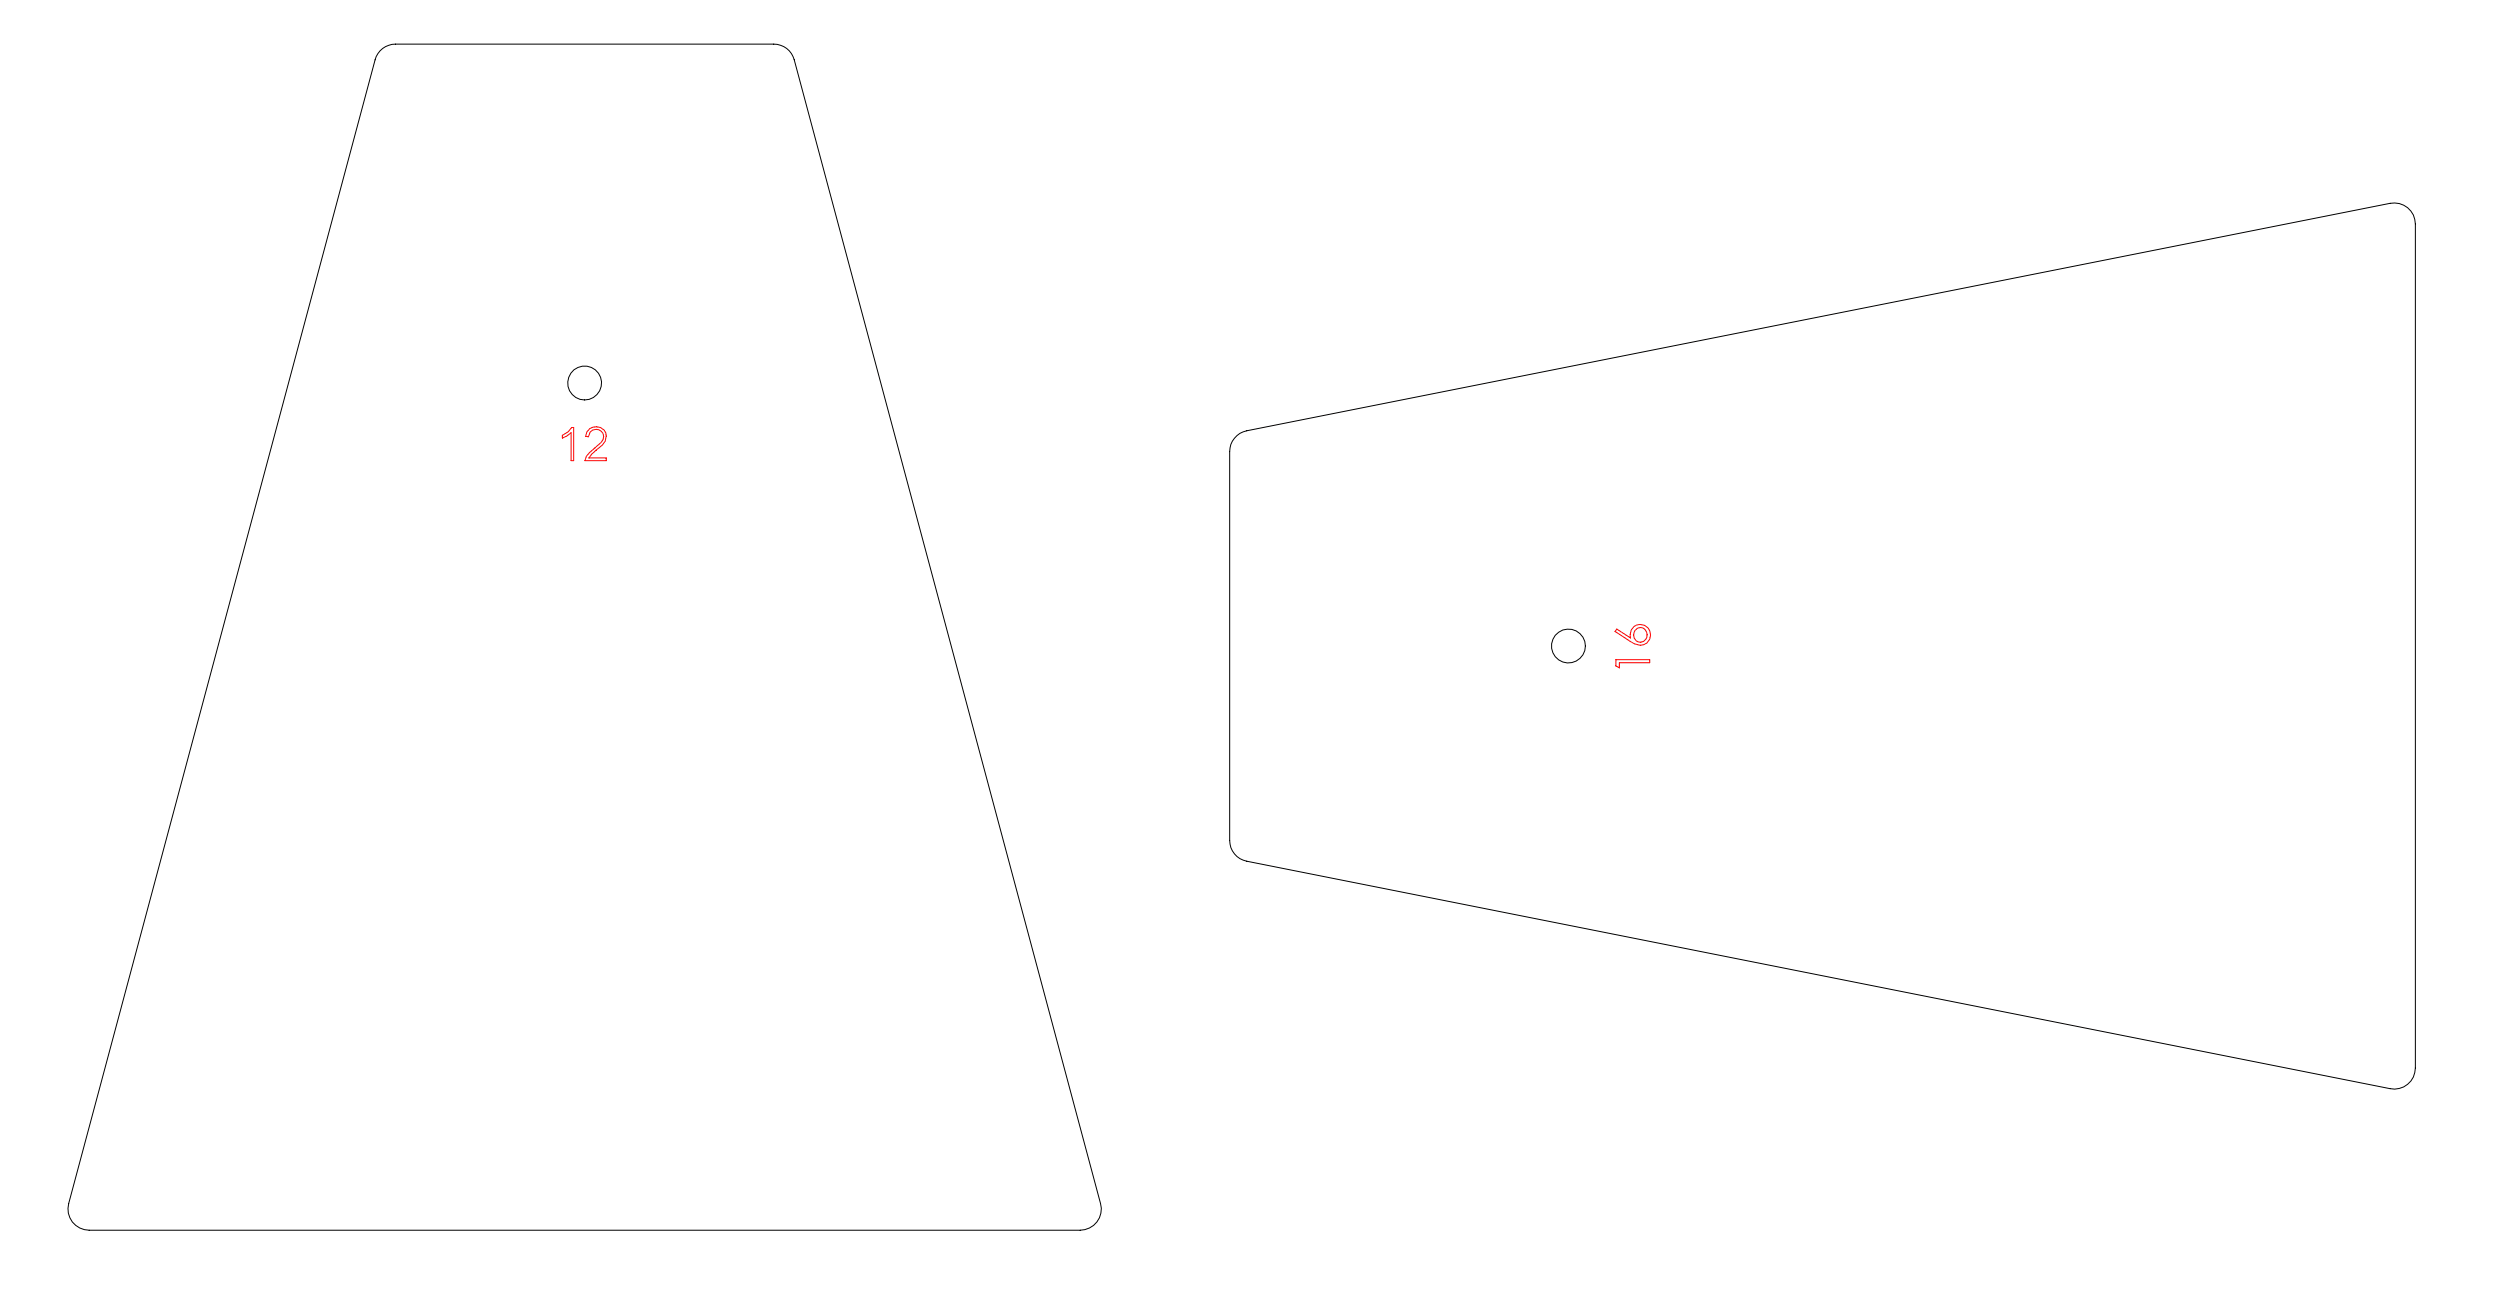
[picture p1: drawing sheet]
<svg xmlns="http://www.w3.org/2000/svg" width="752mm" height="387mm" viewBox="0 0 752 387" stroke-linecap="round" stroke-linejoin="round" font-family="sans-serif">
<g fill="none" stroke="#000" stroke-width=".3">
<path d="M114 15.2a6.3 6.3 0 0 1 4.6-2h113.5a6.3 6.3 0 0 1 6.1 4.7l91.9 342.9a6.3 6.3 0 0 1-6.1 8h-297.3a6.3 6.3 0 0 1-6.1-8l91.9-342.9 .3-.9zM371 130.6l.9-.7 2-.7 342.9-68.2a6.3 6.3 0 0 1 7.6 6.2v253a6.3 6.3 0 0 1-7.6 6.2l-342.9-68.2a6.3 6.3 0 0 1-5.1-6.2v-116.6a6.1 6.1 0 0 1 2.2-4.8z"/>
<circle cx="175.3" cy="114.8" r="5.1"/>
<circle cx="470.4" cy="193.7" r="5.1"/>
</g>
<path d="M168.7 130.5l1.7-1.1 1.1-1.2h.5v9.9h-.7v-8.3l-1.4 1-1.2 .5zM176.8 128.5a3.1 3.1 0 0 1 4.5 .5 3.1 3.1 0 0 1-.7 4.5l-3.2 2.7-.8 1.1h5.2v.8h-6.4l.5-1.3 .8-1.1 3.6-3.1a2.26 2.26 0 0 0 0-3.3 2.26 2.26 0 0 0-3.3 .2l-.5 1.5-.9-.2 .4-1.3zM484.6 197.8h10.2v.9h-9.1v1.5l-1.1-.6zM484.9 188.6l4.1 2.7a3.1 3.1 0 0 1 2.4-4 3.1 3.1 0 0 1 3.7 2.8 3.1 3.1 0 0 1-3.2 3.4l-1.7-.5-5.8-3.7zM490.4 189a2.09 2.09 0 0 1 2.9-.3 2.09 2.09 0 0 1 .3 3 2.09 2.09 0 0 1-3 .3 2.09 2.09 0 0 1-.2-3z" fill="none" stroke="#f00" stroke-width=".3"/>
</svg>
